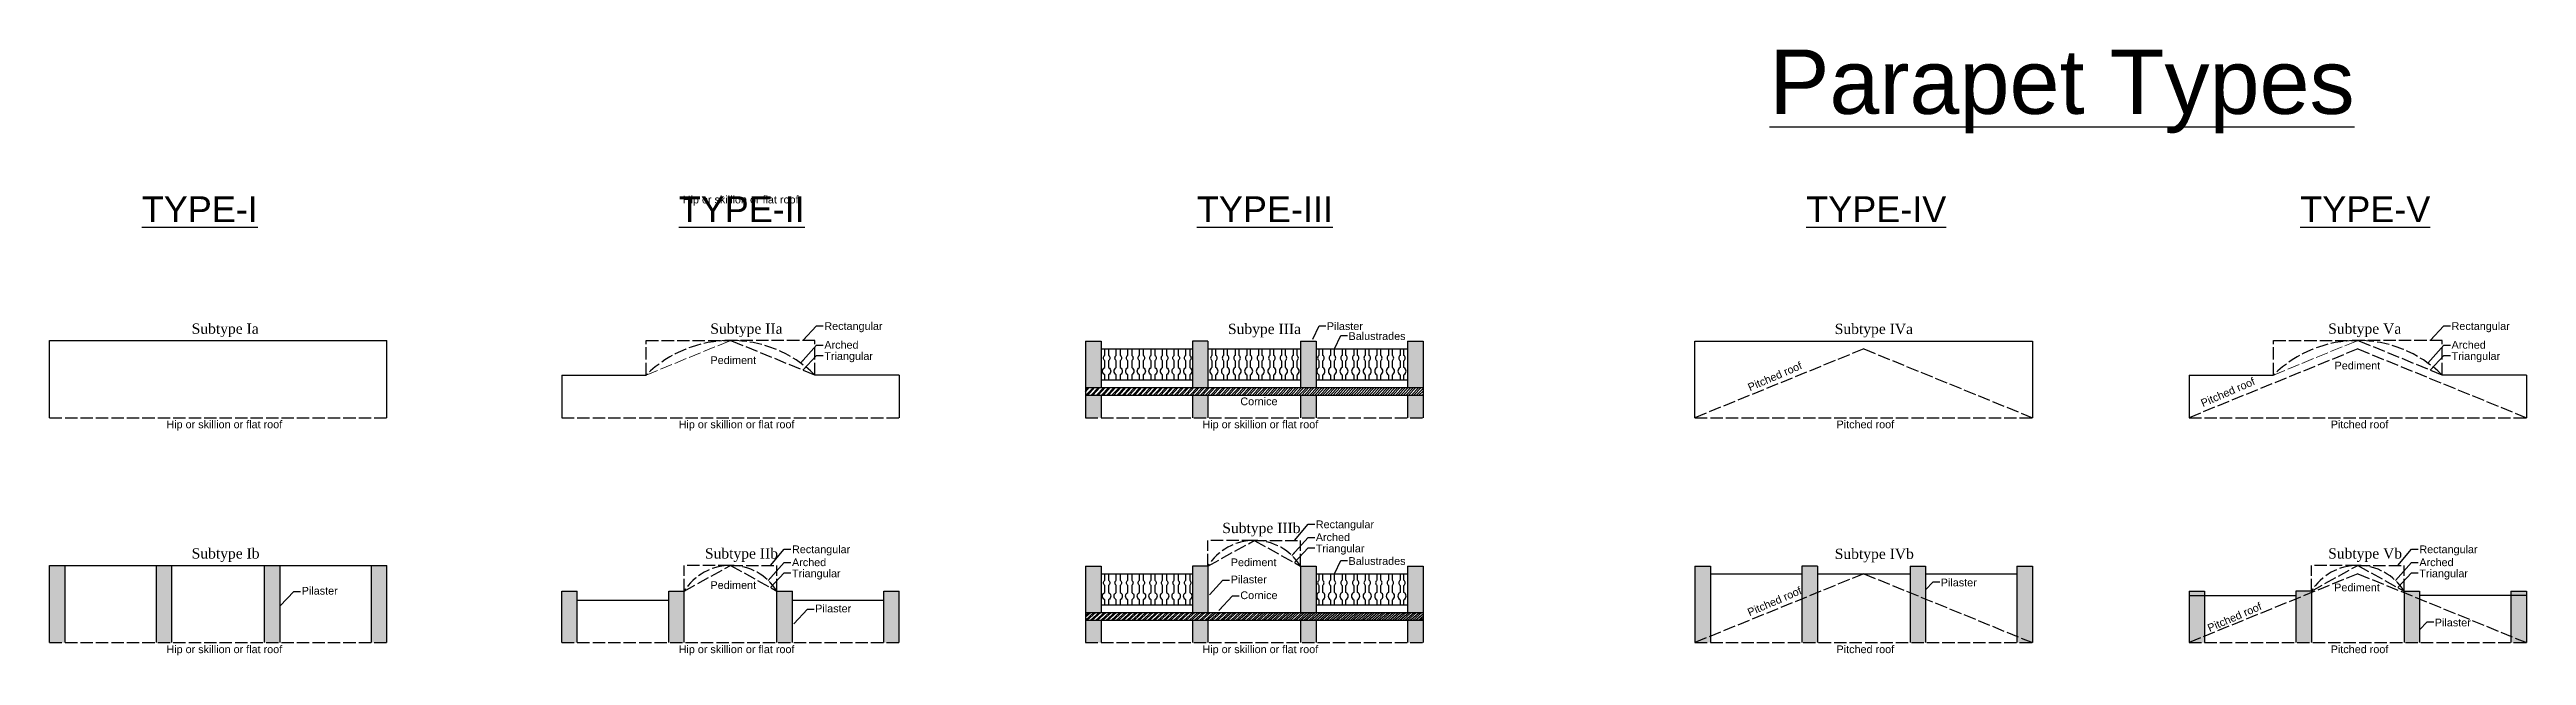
# Model space of a CAD drawing. Header units: metres. Extents: x 3416677 to 3417725, y -6712890 to -6712701.
# Drawn here: x 3417452.8 to 3417645.1, y -6712890.5 to -6712843.4 of the extents above; entities that cross this region are included whole.
import ezdxf

# ---------------------------------------------------------------- set-up
doc = ezdxf.new("R2010")
doc.units = ezdxf.units.M
doc.linetypes.add('ACAD_ISO02W100', pattern=[15, 12, -3])
doc.layers.add('Dotted', color=7, linetype='ACAD_ISO02W100', plot=False)
doc.styles.get("Standard").update_dxf_attribs({"font": 'arial.ttf'})
doc.dimstyles.new('ISO-25', dxfattribs={"dimtxt": 0.25, "dimasz": 0.3, "dimexe": 0.3, "dimexo": 0.4, "dimgap": 0.2, "dimtad": 0, "dimdec": 1, "dimdsep": 46, "dimtxsty": 'Standard', "dimcen": 2.5, "dimadec": 0, "dimazin": 0, "dimtfac": 1, "dimtdec": 1, "dimtmove": 0, "dimatfit": 3, "dimfxl": 1, "dimarcsym": 0})

msp = doc.modelspace()

# ---------------------------------------------------------------- texts
at = {"attachment_point": 1}
for s, width, insert, char_height in [('{\\LParapet Types}', 67.8645, (3417586.33, -6712843.4), 5), ('{\\LTYPE-I}', 67.8645, (3417459.99, -6712854.81), 2), ('{\\LTYPE-II}', 67.8645, (3417501.67, -6712854.81), 2), ('Hip or skillion or flat roof', 67.8645, (3417501.98, -6712854.76), 0.6), ('{\\LTYPE-III}', 67.8645, (3417541.89, -6712854.81), 2), ('{\\LTYPE-IV}', 67.8645, (3417589.19, -6712854.81), 2), ('{\\LTYPE-V}', 67.8645, (3417627.54, -6712854.81), 2), ('{\\fTimes New Roman|b0|i0|c0|p18;Subtype Ia}', 8.3535, (3417463.86, -6712864.69), 0.8), ('{\\fTimes New Roman|b0|i0|c0|p18;Subtype IIa}', 8.3535, (3417504.12, -6712864.69), 0.8), ('Rectangular', 67.8645, (3417512.97, -6712864.59), 0.6), ('{\\fTimes New Roman|b0|i0|c0|p18;Subype IIIa}', 8.3535, (3417544.3, -6712864.71), 0.8), ('Pilaster', 67.8645, (3417551.98, -6712864.6), 0.6), ('{\\fTimes New Roman|b0|i0|c0|p18;Subtype IVa}', 8.3535, (3417591.4, -6712864.71), 0.8), ('{\\fTimes New Roman|b0|i0|c0|p18;Subtype Va}', 8.3535, (3417629.7, -6712864.69), 0.8), ('Rectangular', 67.8645, (3417639.28, -6712864.59), 0.6), ('Arched', 67.8645, (3417512.97, -6712866.05), 0.6), ('Triangular', 67.8645, (3417512.97, -6712866.92), 0.6), ('Balustrades', 67.8645, (3417553.66, -6712865.37), 0.6), ('Arched', 67.8645, (3417639.28, -6712866.05), 0.6), ('Triangular', 67.8645, (3417639.28, -6712866.92), 0.6), ('Pediment', 7.3846, (3417504.13, -6712867.24), 0.6), ('Pediment', 67.8645, (3417630.2, -6712867.66), 0.6), ('Cornice', 67.8645, (3417545.26, -6712870.44), 0.6), ('Hip or skillion or flat roof', 67.8645, (3417461.9, -6712872.23), 0.6), ('Hip or skillion or flat roof', 67.8645, (3417501.66, -6712872.23), 0.6), ('Hip or skillion or flat roof', 67.8645, (3417542.32, -6712872.23), 0.6), ('Pitched roof', 67.8645, (3417591.54, -6712872.23), 0.6), ('Pitched roof', 67.8645, (3417629.9, -6712872.23), 0.6), ('{\\fTimes New Roman|b0|i0|c0|p18;Subtype IIIb}', 8.3535, (3417543.86, -6712880.18), 0.8), ('Rectangular', 67.8645, (3417551.12, -6712880), 0.6), ('{\\fTimes New Roman|b0|i0|c0|p18;Subtype Ib}', 8.3535, (3417463.86, -6712882.16), 0.8), ('{\\fTimes New Roman|b0|i0|c0|p18;Subtype IIb}', 8.3535, (3417503.7, -6712882.16), 0.8), ('Rectangular', 67.8645, (3417510.46, -6712881.94), 0.6), ('Arched', 67.8645, (3417551.12, -6712881), 0.6), ('Triangular', 67.8645, (3417551.12, -6712881.87), 0.6), ('{\\fTimes New Roman|b0|i0|c0|p18;Subtype IVb}', 8.3535, (3417591.4, -6712882.19), 0.8), ('{\\fTimes New Roman|b0|i0|c0|p18;Subtype Vb}', 8.3535, (3417629.7, -6712882.16), 0.8), ('Rectangular', 67.8645, (3417636.78, -6712881.94), 0.6), ('Arched', 67.8645, (3417510.46, -6712882.95), 0.6), ('Triangular', 67.8645, (3417510.46, -6712883.81), 0.6), ('Pediment', 7.3846, (3417544.52, -6712882.95), 0.6), ('Pilaster', 67.8645, (3417544.52, -6712884.28), 0.6), ('Balustrades', 67.8645, (3417553.66, -6712882.85), 0.6), ('Arched', 67.8645, (3417636.78, -6712882.95), 0.6), ('Triangular', 67.8645, (3417636.78, -6712883.81), 0.6), ('Pilaster', 67.8645, (3417472.4, -6712885.16), 0.6), ('Pediment', 7.3846, (3417504.13, -6712884.72), 0.6), ('Cornice', 67.8645, (3417545.26, -6712885.51), 0.6), ('Pilaster', 67.8645, (3417599.63, -6712884.52), 0.6), ('Pediment', 7.3846, (3417630.17, -6712884.9), 0.6), ('Pilaster', 67.8645, (3417512.26, -6712886.54), 0.6), ('Pilaster', 67.8645, (3417637.98, -6712887.63), 0.6), ('Hip or skillion or flat roof', 67.8645, (3417461.9, -6712889.71), 0.6), ('Hip or skillion or flat roof', 67.8645, (3417501.66, -6712889.71), 0.6), ('Hip or skillion or flat roof', 67.8645, (3417542.32, -6712889.71), 0.6), ('Pitched roof', 67.8645, (3417591.54, -6712889.71), 0.6), ('Pitched roof', 67.8645, (3417629.9, -6712889.71), 0.6)]:
    msp.add_mtext_dynamic_manual_height_columns(s, width=width, gutter_width=12.5, heights=[0.517], dxfattribs=dict(at, insert=insert, char_height=char_height))
at = {"char_height": 0.6, "attachment_point": 1, "rotation": 23.4203}
for insert in [(3417584.58, -6712869.41), (3417619.74, -6712870.64), (3417584.55, -6712886.9), (3417620.26, -6712888.12)]:
    msp.add_mtext_dynamic_manual_height_columns('Pitched roof', width=67.8645, gutter_width=12.5, heights=[0.517], dxfattribs=dict(at, insert=insert))

# ---------------------------------------------------------------- hatches: boundary and pattern name
h = msp.add_hatch(color=256)
h.dxf.hatch_style = 1
h.paths.add_polyline_path([(3417558.24, -6712869.67), (3417559.44, -6712869.67), (3417559.44, -6712866.07), (3417558.24, -6712866.07)])
h.paths.add_polyline_path([(3417559.44, -6712870.27), (3417558.24, -6712870.27), (3417558.24, -6712872.01), (3417559.44, -6712872.01)])
h.paths.add_polyline_path([(3417549.94, -6712869.67), (3417551.14, -6712869.67), (3417551.14, -6712866.07), (3417549.94, -6712866.07)])
h.paths.add_polyline_path([(3417549.94, -6712872.01), (3417551.14, -6712872.01), (3417551.14, -6712870.27), (3417549.94, -6712870.27)])
h.paths.add_polyline_path([(3417542.74, -6712866.07), (3417541.54, -6712866.07), (3417541.54, -6712869.67), (3417542.74, -6712869.67)])
h.paths.add_polyline_path([(3417542.74, -6712870.27), (3417541.54, -6712870.27), (3417541.54, -6712872.01), (3417542.74, -6712872.01)])
h.paths.add_polyline_path([(3417534.45, -6712866.07), (3417533.25, -6712866.07), (3417533.25, -6712869.67), (3417534.45, -6712869.67)])
h.paths.add_polyline_path([(3417534.45, -6712870.27), (3417533.25, -6712870.27), (3417533.25, -6712872.01), (3417534.45, -6712872.01)])
h = msp.add_hatch()
h.set_pattern_fill('ANSI32', color=256, scale=0.03)
h.set_pattern_definition([(45, (-6832822.24214, 13425230.26118), (-0.202055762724, 0.202055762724), []), (45, (-6832822.10743, 13425230.26118), (-0.202055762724, 0.202055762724), [])])
h.paths.add_polyline_path([(3417559.44, -6712870.27), (3417559.44, -6712869.67), (3417533.25, -6712869.67), (3417533.25, -6712870.27)])
h = msp.add_hatch(color=256)
h.dxf.hatch_style = 1
h.paths.add_polyline_path([(3417477.82, -6712889.49), (3417479.02, -6712889.49), (3417479.02, -6712883.49), (3417477.82, -6712883.49)])
h.paths.add_polyline_path([(3417469.52, -6712889.49), (3417470.72, -6712889.49), (3417470.72, -6712883.49), (3417469.52, -6712883.49)])
h.paths.add_polyline_path([(3417461.12, -6712889.49), (3417462.32, -6712889.49), (3417462.32, -6712883.49), (3417461.12, -6712883.49)])
h.paths.add_polyline_path([(3417454.03, -6712883.49), (3417452.83, -6712883.49), (3417452.83, -6712889.49), (3417454.03, -6712889.49)])
h = msp.add_hatch(color=256)
h.dxf.hatch_style = 1
h.paths.add_polyline_path([(3417558.24, -6712887.15), (3417559.44, -6712887.15), (3417559.44, -6712883.55), (3417558.24, -6712883.55)])
h.paths.add_polyline_path([(3417559.44, -6712887.75), (3417558.24, -6712887.75), (3417558.24, -6712889.49), (3417559.44, -6712889.49)])
h.paths.add_polyline_path([(3417549.94, -6712887.15), (3417551.14, -6712887.15), (3417551.14, -6712883.55), (3417549.94, -6712883.55)])
h.paths.add_polyline_path([(3417549.94, -6712889.49), (3417551.14, -6712889.49), (3417551.14, -6712887.75), (3417549.94, -6712887.75)])
h.paths.add_polyline_path([(3417542.74, -6712883.55), (3417541.54, -6712883.55), (3417541.54, -6712887.15), (3417542.74, -6712887.15)])
h.paths.add_polyline_path([(3417542.74, -6712887.75), (3417541.54, -6712887.75), (3417541.54, -6712889.49), (3417542.74, -6712889.49)])
h.paths.add_polyline_path([(3417534.45, -6712883.55), (3417533.25, -6712883.55), (3417533.25, -6712887.15), (3417534.45, -6712887.15)])
h.paths.add_polyline_path([(3417534.45, -6712887.75), (3417533.25, -6712887.75), (3417533.25, -6712889.49), (3417534.45, -6712889.49)])
h = msp.add_hatch(color=256)
h.dxf.hatch_style = 1
h.paths.add_polyline_path([(3417581.75, -6712883.55), (3417580.55, -6712883.55), (3417580.55, -6712889.49), (3417581.75, -6712889)])
h.paths.add_polyline_path([(3417581.75, -6712889.49), (3417581.75, -6712889), (3417580.55, -6712889.49)])
h.paths.add_polyline_path([(3417590.05, -6712885.61), (3417588.85, -6712886.1), (3417588.85, -6712889.49), (3417590.05, -6712889.49)])
h.paths.add_polyline_path([(3417590.05, -6712883.55), (3417588.85, -6712883.55), (3417588.85, -6712886.1), (3417590.05, -6712885.61)])
h.paths.add_polyline_path([(3417597.25, -6712885.61), (3417598.45, -6712886.1), (3417598.45, -6712883.55), (3417597.25, -6712883.55)])
h.paths.add_polyline_path([(3417597.25, -6712889.49), (3417598.45, -6712889.49), (3417598.45, -6712886.1), (3417597.25, -6712885.61)])
h.paths.add_polyline_path([(3417605.54, -6712889), (3417606.74, -6712889.49), (3417606.74, -6712883.55), (3417605.54, -6712883.55)])
h.paths.add_polyline_path([(3417606.74, -6712889.49), (3417605.54, -6712889), (3417605.54, -6712889.49)], flags=17)
h = msp.add_hatch(color=256)
h.dxf.hatch_style = 1
h.paths.add_polyline_path([(3417493.79, -6712885.49), (3417492.59, -6712885.49), (3417492.59, -6712889.49), (3417493.79, -6712889.49)])
h = msp.add_hatch(color=256)
h.dxf.hatch_style = 1
h.paths.add_polyline_path([(3417502.09, -6712885.49), (3417500.89, -6712885.49), (3417500.89, -6712889.49), (3417502.09, -6712889.49)])
h = msp.add_hatch(color=256)
h.dxf.hatch_style = 1
h.paths.add_polyline_path([(3417510.49, -6712885.49), (3417509.29, -6712885.49), (3417509.29, -6712889.49), (3417510.49, -6712889.49)])
h = msp.add_hatch(color=256)
h.dxf.hatch_style = 1
h.paths.add_polyline_path([(3417518.78, -6712885.49), (3417517.58, -6712885.49), (3417517.58, -6712889.49), (3417518.78, -6712889.49)])
h = msp.add_hatch(color=256)
h.dxf.hatch_style = 1
h.paths.add_polyline_path([(3417620.1, -6712889.49), (3417620.1, -6712889), (3417618.9, -6712889.49)])
h.paths.add_polyline_path([(3417628.4, -6712885.61), (3417627.2, -6712886.1), (3417627.2, -6712889.49), (3417628.4, -6712889.49)])
h.paths.add_polyline_path([(3417635.6, -6712889.49), (3417636.8, -6712889.49), (3417636.8, -6712886.1), (3417635.6, -6712885.61)])
h.paths.add_polyline_path([(3417645.09, -6712889.49), (3417643.89, -6712889), (3417643.89, -6712889.49)], flags=17)
h.paths.add_polyline_path([(3417645.09, -6712885.49), (3417643.89, -6712885.49), (3417643.89, -6712889), (3417645.09, -6712889.49)])
h.paths.add_polyline_path([(3417628.4, -6712885.49), (3417627.2, -6712885.49), (3417627.2, -6712886.1), (3417628.4, -6712885.61)])
h.paths.add_polyline_path([(3417620.1, -6712885.49), (3417618.9, -6712885.49), (3417618.9, -6712889.49), (3417620.1, -6712889)])
h.paths.add_polyline_path([(3417636.8, -6712885.49), (3417635.6, -6712885.49), (3417635.6, -6712885.61), (3417636.8, -6712886.1)])
h = msp.add_hatch()
h.set_pattern_fill('ANSI32', color=256, scale=0.03)
h.set_pattern_definition([(45, (-6832822.24214, 13425212.78238), (-0.202055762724, 0.202055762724), []), (45, (-6832822.10743, 13425212.78238), (-0.202055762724, 0.202055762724), [])])
h.paths.add_polyline_path([(3417559.44, -6712887.75), (3417559.44, -6712887.15), (3417533.25, -6712887.15), (3417533.25, -6712887.75)])

# ---------------------------------------------------------------- linework, layer by layer
for p, q in [((3417533.25, -6712866.07), (3417533.25, -6712872.01)), ((3417534.45, -6712866.07), (3417534.45, -6712869.67)), ((3417542.74, -6712866.07), (3417542.74, -6712869.67)), ((3417549.94, -6712866.07), (3417549.94, -6712869.67)), ((3417551.14, -6712866.07), (3417551.14, -6712869.67)), ((3417558.24, -6712866.07), (3417558.24, -6712869.67)), ((3417559.44, -6712866.07), (3417559.44, -6712872.01)), ((3417492.59, -6712868.7), (3417499.14, -6712868.7)), ((3417518.78, -6712868.7), (3417512.23, -6712868.7)), ((3417618.9, -6712868.7), (3417625.45, -6712868.7)), ((3417645.09, -6712868.7), (3417638.55, -6712868.7)), ((3417534.45, -6712870.27), (3417534.45, -6712872.01)), ((3417542.74, -6712870.27), (3417542.74, -6712872.01)), ((3417549.94, -6712870.27), (3417549.94, -6712872.01)), ((3417551.14, -6712870.27), (3417551.14, -6712872.01)), ((3417558.24, -6712870.27), (3417558.24, -6712872.01)), ((3417533.25, -6712883.55), (3417533.25, -6712889.49)), ((3417534.45, -6712883.55), (3417534.45, -6712887.15)), ((3417542.74, -6712883.55), (3417542.74, -6712887.15)), ((3417549.94, -6712883.55), (3417549.94, -6712887.15)), ((3417551.14, -6712883.55), (3417551.14, -6712887.15)), ((3417558.24, -6712883.55), (3417558.24, -6712887.15)), ((3417559.44, -6712883.55), (3417559.44, -6712889.49)), ((3417580.55, -6712883.55), (3417580.55, -6712889.49)), ((3417581.75, -6712883.55), (3417581.75, -6712889.49)), ((3417590.05, -6712883.55), (3417590.05, -6712889.49)), ((3417597.25, -6712883.55), (3417597.25, -6712889.49)), ((3417598.45, -6712883.55), (3417598.45, -6712889.49)), ((3417605.54, -6712883.55), (3417605.54, -6712889.49)), ((3417606.74, -6712883.55), (3417606.74, -6712889.49)), ((3417618.9, -6712885.49), (3417618.9, -6712889.49)), ((3417618.9, -6712885.84), (3417627.2, -6712885.84)), ((3417620.1, -6712885.49), (3417620.1, -6712889.49)), ((3417628.4, -6712885.49), (3417628.4, -6712889.49)), ((3417635.6, -6712885.49), (3417635.6, -6712889.49)), ((3417636.8, -6712885.49), (3417636.8, -6712889.49)), ((3417645.09, -6712885.84), (3417636.8, -6712885.84)), ((3417643.89, -6712885.49), (3417643.89, -6712889.49)), ((3417645.09, -6712885.49), (3417645.09, -6712889.49)), ((3417534.45, -6712887.75), (3417534.45, -6712889.49)), ((3417542.74, -6712887.75), (3417542.74, -6712889.49)), ((3417549.94, -6712887.75), (3417549.94, -6712889.49)), ((3417551.14, -6712887.75), (3417551.14, -6712889.49)), ((3417558.24, -6712887.75), (3417558.24, -6712889.49))]:
    msp.add_line(p, q)
for points in [[(3417452.83, -6712866.01), (3417479.02, -6712866.01)], [(3417452.83, -6712872.01), (3417452.83, -6712866.01)], [(3417479.02, -6712872.01), (3417479.02, -6712866.01)], [(3417533.25, -6712866.07), (3417534.45, -6712866.07)], [(3417534.45, -6712866.67), (3417541.54, -6712866.67)], [(3417541.54, -6712866.07), (3417541.54, -6712869.67)], [(3417542.74, -6712866.07), (3417541.54, -6712866.07)], [(3417542.74, -6712866.67), (3417549.94, -6712866.67)], [(3417549.94, -6712866.07), (3417549.94, -6712869.67)], [(3417549.94, -6712866.07), (3417551.14, -6712866.07)], [(3417551.14, -6712866.67), (3417558.24, -6712866.67)], [(3417558.24, -6712866.07), (3417559.44, -6712866.07)], [(3417580.55, -6712866.07), (3417606.74, -6712866.07)], [(3417580.55, -6712872.01), (3417580.55, -6712866.07)], [(3417580.55, -6712866.07), (3417606.74, -6712866.07)], [(3417606.74, -6712866.07), (3417606.74, -6712872.01)], [(3417492.59, -6712868.7), (3417492.59, -6712872.01)], [(3417518.78, -6712868.7), (3417518.78, -6712872.01)], [(3417618.9, -6712868.7), (3417618.9, -6712872.01)], [(3417645.09, -6712868.7), (3417645.09, -6712872.01)], [(3417533.25, -6712869.67), (3417559.44, -6712869.67)], [(3417533.25, -6712870.27), (3417559.44, -6712870.27)], [(3417534.45, -6712869.07), (3417541.54, -6712869.07)], [(3417541.54, -6712870.27), (3417541.54, -6712872.01)], [(3417542.74, -6712869.07), (3417549.94, -6712869.07)], [(3417551.14, -6712869.07), (3417558.24, -6712869.07)], [(3417452.83, -6712883.49), (3417479.02, -6712883.49)], [(3417452.83, -6712889.49), (3417452.83, -6712883.49)], [(3417454.03, -6712889.49), (3417454.03, -6712883.49)], [(3417461.12, -6712889.49), (3417461.12, -6712883.49)], [(3417462.32, -6712889.49), (3417462.32, -6712883.49)], [(3417469.52, -6712889.49), (3417469.52, -6712883.49)], [(3417470.72, -6712889.49), (3417470.72, -6712883.49)], [(3417477.82, -6712889.49), (3417477.82, -6712883.49)], [(3417479.02, -6712889.49), (3417479.02, -6712883.49)], [(3417533.25, -6712883.55), (3417534.45, -6712883.55)], [(3417534.45, -6712884.15), (3417541.54, -6712884.15)], [(3417541.54, -6712883.55), (3417541.54, -6712887.15)], [(3417542.74, -6712883.55), (3417541.54, -6712883.55)], [(3417549.94, -6712883.55), (3417549.94, -6712887.15)], [(3417549.94, -6712883.55), (3417551.14, -6712883.55)], [(3417551.14, -6712884.15), (3417558.24, -6712884.15)], [(3417558.24, -6712883.55), (3417559.44, -6712883.55)], [(3417580.55, -6712883.55), (3417581.75, -6712883.55)], [(3417581.75, -6712884.15), (3417588.85, -6712884.15)], [(3417588.85, -6712883.55), (3417588.85, -6712889.49)], [(3417590.05, -6712883.55), (3417588.85, -6712883.55)], [(3417590.05, -6712884.15), (3417597.25, -6712884.15)], [(3417597.25, -6712883.55), (3417597.25, -6712889.49)], [(3417597.25, -6712883.55), (3417598.45, -6712883.55)], [(3417598.45, -6712884.15), (3417605.54, -6712884.15)], [(3417605.54, -6712883.55), (3417606.74, -6712883.55)], [(3417492.59, -6712885.49), (3417493.79, -6712885.49)], [(3417492.59, -6712889.49), (3417492.59, -6712885.49)], [(3417493.79, -6712889.49), (3417493.79, -6712885.49)], [(3417493.79, -6712886.18), (3417500.89, -6712886.18)], [(3417500.89, -6712889.49), (3417500.89, -6712885.49)], [(3417500.89, -6712885.49), (3417502.09, -6712885.49)], [(3417502.09, -6712889.49), (3417502.09, -6712885.49)], [(3417509.29, -6712889.49), (3417509.29, -6712885.49)], [(3417509.29, -6712885.49), (3417510.49, -6712885.49)], [(3417510.49, -6712889.49), (3417510.49, -6712885.49)], [(3417510.49, -6712886.18), (3417517.58, -6712886.18)], [(3417517.58, -6712889.49), (3417517.58, -6712885.49)], [(3417517.58, -6712885.49), (3417518.78, -6712885.49)], [(3417517.58, -6712885.59), (3417517.58, -6712885.49)], [(3417518.78, -6712889.49), (3417518.78, -6712885.49)], [(3417518.78, -6712885.59), (3417518.78, -6712885.49)], [(3417618.9, -6712885.49), (3417620.1, -6712885.49)], [(3417618.9, -6712886.18), (3417618.9, -6712889.49)], [(3417627.2, -6712885.49), (3417627.2, -6712889.49)], [(3417628.4, -6712885.49), (3417627.2, -6712885.49)], [(3417635.6, -6712885.49), (3417635.6, -6712889.49)], [(3417635.6, -6712885.49), (3417636.8, -6712885.49)], [(3417643.89, -6712885.49), (3417645.09, -6712885.49)], [(3417645.09, -6712886.18), (3417645.09, -6712889.49)], [(3417533.25, -6712887.15), (3417559.44, -6712887.15)], [(3417533.25, -6712887.75), (3417559.44, -6712887.75)], [(3417534.45, -6712886.55), (3417541.54, -6712886.55)], [(3417541.54, -6712887.75), (3417541.54, -6712889.49)], [(3417551.14, -6712886.55), (3417558.24, -6712886.55)]]:
    msp.add_lwpolyline(points)
for points in [[(3417534.73, -6712869.07), (3417534.73, -6712868.68, -0.59952), (3417534.73, -6712868.12), (3417534.73, -6712867.58, -0.504557), (3417534.73, -6712867.17), (3417534.73, -6712866.67)], [(3417535.03, -6712866.67), (3417535.03, -6712867.17, -0.504557), (3417535.03, -6712867.58), (3417535.03, -6712868.12, -0.59952), (3417535.03, -6712868.68), (3417535.03, -6712869.07)], [(3417535.63, -6712869.07), (3417535.63, -6712868.68, -0.59952), (3417535.63, -6712868.12), (3417535.63, -6712867.58, -0.504557), (3417535.63, -6712867.17), (3417535.63, -6712866.67)], [(3417535.93, -6712866.67), (3417535.93, -6712867.17, -0.504557), (3417535.93, -6712867.58), (3417535.93, -6712868.12, -0.59952), (3417535.93, -6712868.68), (3417535.93, -6712869.07)], [(3417536.53, -6712869.07), (3417536.53, -6712868.68, -0.59952), (3417536.53, -6712868.12), (3417536.53, -6712867.58, -0.504557), (3417536.53, -6712867.17), (3417536.53, -6712866.67)], [(3417536.83, -6712866.67), (3417536.83, -6712867.17, -0.504557), (3417536.83, -6712867.58), (3417536.83, -6712868.12, -0.59952), (3417536.83, -6712868.68), (3417536.83, -6712869.07)], [(3417537.43, -6712869.07), (3417537.43, -6712868.68, -0.59952), (3417537.43, -6712868.12), (3417537.43, -6712867.58, -0.504557), (3417537.43, -6712867.17), (3417537.43, -6712866.67)], [(3417537.73, -6712866.67), (3417537.73, -6712867.17, -0.504557), (3417537.73, -6712867.58), (3417537.73, -6712868.12, -0.59952), (3417537.73, -6712868.68), (3417537.73, -6712869.07)], [(3417538.33, -6712869.07), (3417538.33, -6712868.68, -0.59952), (3417538.33, -6712868.12), (3417538.33, -6712867.58, -0.504557), (3417538.33, -6712867.17), (3417538.33, -6712866.67)], [(3417538.63, -6712866.67), (3417538.63, -6712867.17, -0.504557), (3417538.63, -6712867.58), (3417538.63, -6712868.12, -0.59952), (3417538.63, -6712868.68), (3417538.63, -6712869.07)], [(3417539.23, -6712869.07), (3417539.23, -6712868.68, -0.59952), (3417539.23, -6712868.12), (3417539.23, -6712867.58, -0.504557), (3417539.23, -6712867.17), (3417539.23, -6712866.67)], [(3417539.53, -6712866.67), (3417539.53, -6712867.17, -0.504557), (3417539.53, -6712867.58), (3417539.53, -6712868.12, -0.59952), (3417539.53, -6712868.68), (3417539.53, -6712869.07)], [(3417540.13, -6712869.07), (3417540.13, -6712868.68, -0.59952), (3417540.13, -6712868.12), (3417540.13, -6712867.58, -0.504557), (3417540.13, -6712867.17), (3417540.13, -6712866.67)], [(3417540.43, -6712866.67), (3417540.43, -6712867.17, -0.504557), (3417540.43, -6712867.58), (3417540.43, -6712868.12, -0.59952), (3417540.43, -6712868.68), (3417540.43, -6712869.07)], [(3417541.03, -6712869.07), (3417541.03, -6712868.68, -0.59952), (3417541.03, -6712868.12), (3417541.03, -6712867.58, -0.504557), (3417541.03, -6712867.17), (3417541.03, -6712866.67)], [(3417541.33, -6712866.67), (3417541.33, -6712867.17, -0.504557), (3417541.33, -6712867.58), (3417541.33, -6712868.12, -0.59952), (3417541.33, -6712868.68), (3417541.33, -6712869.07)], [(3417543.06, -6712866.67), (3417543.06, -6712867.17, 0.504557), (3417543.06, -6712867.58), (3417543.06, -6712868.12, 0.59952), (3417543.06, -6712868.68), (3417543.06, -6712869.07)], [(3417543.36, -6712869.07), (3417543.36, -6712868.68, 0.59952), (3417543.36, -6712868.12), (3417543.36, -6712867.58, 0.504557), (3417543.36, -6712867.17), (3417543.36, -6712866.67)], [(3417543.96, -6712866.67), (3417543.96, -6712867.17, 0.504557), (3417543.96, -6712867.58), (3417543.96, -6712868.12, 0.59952), (3417543.96, -6712868.68), (3417543.96, -6712869.07)], [(3417544.26, -6712869.07), (3417544.26, -6712868.68, 0.59952), (3417544.26, -6712868.12), (3417544.26, -6712867.58, 0.504557), (3417544.26, -6712867.17), (3417544.26, -6712866.67)], [(3417544.86, -6712866.67), (3417544.86, -6712867.17, 0.504557), (3417544.86, -6712867.58), (3417544.86, -6712868.12, 0.59952), (3417544.86, -6712868.68), (3417544.86, -6712869.07)], [(3417545.16, -6712869.07), (3417545.16, -6712868.68, 0.59952), (3417545.16, -6712868.12), (3417545.16, -6712867.58, 0.504557), (3417545.16, -6712867.17), (3417545.16, -6712866.67)], [(3417545.76, -6712866.67), (3417545.76, -6712867.17, 0.504557), (3417545.76, -6712867.58), (3417545.76, -6712868.12, 0.59952), (3417545.76, -6712868.68), (3417545.76, -6712869.07)], [(3417546.06, -6712869.07), (3417546.06, -6712868.68, 0.59952), (3417546.06, -6712868.12), (3417546.06, -6712867.58, 0.504557), (3417546.06, -6712867.17), (3417546.06, -6712866.67)], [(3417546.66, -6712866.67), (3417546.66, -6712867.17, 0.504557), (3417546.66, -6712867.58), (3417546.66, -6712868.12, 0.59952), (3417546.66, -6712868.68), (3417546.66, -6712869.07)], [(3417546.96, -6712869.07), (3417546.96, -6712868.68, 0.59952), (3417546.96, -6712868.12), (3417546.96, -6712867.58, 0.504557), (3417546.96, -6712867.17), (3417546.96, -6712866.67)], [(3417547.56, -6712866.67), (3417547.56, -6712867.17, 0.504557), (3417547.56, -6712867.58), (3417547.56, -6712868.12, 0.59952), (3417547.56, -6712868.68), (3417547.56, -6712869.07)], [(3417547.86, -6712869.07), (3417547.86, -6712868.68, 0.59952), (3417547.86, -6712868.12), (3417547.86, -6712867.58, 0.504557), (3417547.86, -6712867.17), (3417547.86, -6712866.67)], [(3417548.46, -6712866.67), (3417548.46, -6712867.17, 0.504557), (3417548.46, -6712867.58), (3417548.46, -6712868.12, 0.59952), (3417548.46, -6712868.68), (3417548.46, -6712869.07)], [(3417548.76, -6712869.07), (3417548.76, -6712868.68, 0.59952), (3417548.76, -6712868.12), (3417548.76, -6712867.58, 0.504557), (3417548.76, -6712867.17), (3417548.76, -6712866.67)], [(3417549.36, -6712866.67), (3417549.36, -6712867.17, 0.504557), (3417549.36, -6712867.58), (3417549.36, -6712868.12, 0.59952), (3417549.36, -6712868.68), (3417549.36, -6712869.07)], [(3417549.66, -6712869.07), (3417549.66, -6712868.68, 0.59952), (3417549.66, -6712868.12), (3417549.66, -6712867.58, 0.504557), (3417549.66, -6712867.17), (3417549.66, -6712866.67)], [(3417551.36, -6712866.67), (3417551.36, -6712867.17, 0.504557), (3417551.36, -6712867.58), (3417551.36, -6712868.12, 0.59952), (3417551.36, -6712868.68), (3417551.36, -6712869.07)], [(3417551.66, -6712869.07), (3417551.66, -6712868.68, 0.59952), (3417551.66, -6712868.12), (3417551.66, -6712867.58, 0.504557), (3417551.66, -6712867.17), (3417551.66, -6712866.67)], [(3417552.26, -6712866.67), (3417552.26, -6712867.17, 0.504557), (3417552.26, -6712867.58), (3417552.26, -6712868.12, 0.59952), (3417552.26, -6712868.68), (3417552.26, -6712869.07)], [(3417552.56, -6712869.07), (3417552.56, -6712868.68, 0.59952), (3417552.56, -6712868.12), (3417552.56, -6712867.58, 0.504557), (3417552.56, -6712867.17), (3417552.56, -6712866.67)], [(3417553.16, -6712866.67), (3417553.16, -6712867.17, 0.504557), (3417553.16, -6712867.58), (3417553.16, -6712868.12, 0.59952), (3417553.16, -6712868.68), (3417553.16, -6712869.07)], [(3417553.46, -6712869.07), (3417553.46, -6712868.68, 0.59952), (3417553.46, -6712868.12), (3417553.46, -6712867.58, 0.504557), (3417553.46, -6712867.17), (3417553.46, -6712866.67)], [(3417554.06, -6712866.67), (3417554.06, -6712867.17, 0.504557), (3417554.06, -6712867.58), (3417554.06, -6712868.12, 0.59952), (3417554.06, -6712868.68), (3417554.06, -6712869.07)], [(3417554.36, -6712869.07), (3417554.36, -6712868.68, 0.59952), (3417554.36, -6712868.12), (3417554.36, -6712867.58, 0.504557), (3417554.36, -6712867.17), (3417554.36, -6712866.67)], [(3417554.96, -6712866.67), (3417554.96, -6712867.17, 0.504557), (3417554.96, -6712867.58), (3417554.96, -6712868.12, 0.59952), (3417554.96, -6712868.68), (3417554.96, -6712869.07)], [(3417555.26, -6712869.07), (3417555.26, -6712868.68, 0.59952), (3417555.26, -6712868.12), (3417555.26, -6712867.58, 0.504557), (3417555.26, -6712867.17), (3417555.26, -6712866.67)], [(3417555.86, -6712866.67), (3417555.86, -6712867.17, 0.504557), (3417555.86, -6712867.58), (3417555.86, -6712868.12, 0.59952), (3417555.86, -6712868.68), (3417555.86, -6712869.07)], [(3417556.16, -6712869.07), (3417556.16, -6712868.68, 0.59952), (3417556.16, -6712868.12), (3417556.16, -6712867.58, 0.504557), (3417556.16, -6712867.17), (3417556.16, -6712866.67)], [(3417556.76, -6712866.67), (3417556.76, -6712867.17, 0.504557), (3417556.76, -6712867.58), (3417556.76, -6712868.12, 0.59952), (3417556.76, -6712868.68), (3417556.76, -6712869.07)], [(3417557.06, -6712869.07), (3417557.06, -6712868.68, 0.59952), (3417557.06, -6712868.12), (3417557.06, -6712867.58, 0.504557), (3417557.06, -6712867.17), (3417557.06, -6712866.67)], [(3417557.66, -6712866.67), (3417557.66, -6712867.17, 0.504557), (3417557.66, -6712867.58), (3417557.66, -6712868.12, 0.59952), (3417557.66, -6712868.68), (3417557.66, -6712869.07)], [(3417557.96, -6712869.07), (3417557.96, -6712868.68, 0.59952), (3417557.96, -6712868.12), (3417557.96, -6712867.58, 0.504557), (3417557.96, -6712867.17), (3417557.96, -6712866.67)], [(3417534.73, -6712886.55), (3417534.73, -6712886.16, -0.59952), (3417534.73, -6712885.59), (3417534.73, -6712885.05, -0.504557), (3417534.73, -6712884.65), (3417534.73, -6712884.15)], [(3417535.03, -6712884.15), (3417535.03, -6712884.65, -0.504557), (3417535.03, -6712885.05), (3417535.03, -6712885.59, -0.59952), (3417535.03, -6712886.16), (3417535.03, -6712886.55)], [(3417535.63, -6712886.55), (3417535.63, -6712886.16, -0.59952), (3417535.63, -6712885.59), (3417535.63, -6712885.05, -0.504557), (3417535.63, -6712884.65), (3417535.63, -6712884.15)], [(3417535.93, -6712884.15), (3417535.93, -6712884.65, -0.504557), (3417535.93, -6712885.05), (3417535.93, -6712885.59, -0.59952), (3417535.93, -6712886.16), (3417535.93, -6712886.55)], [(3417536.53, -6712886.55), (3417536.53, -6712886.16, -0.59952), (3417536.53, -6712885.59), (3417536.53, -6712885.05, -0.504557), (3417536.53, -6712884.65), (3417536.53, -6712884.15)], [(3417536.83, -6712884.15), (3417536.83, -6712884.65, -0.504557), (3417536.83, -6712885.05), (3417536.83, -6712885.59, -0.59952), (3417536.83, -6712886.16), (3417536.83, -6712886.55)], [(3417537.43, -6712886.55), (3417537.43, -6712886.16, -0.59952), (3417537.43, -6712885.59), (3417537.43, -6712885.05, -0.504557), (3417537.43, -6712884.65), (3417537.43, -6712884.15)], [(3417537.73, -6712884.15), (3417537.73, -6712884.65, -0.504557), (3417537.73, -6712885.05), (3417537.73, -6712885.59, -0.59952), (3417537.73, -6712886.16), (3417537.73, -6712886.55)], [(3417538.33, -6712886.55), (3417538.33, -6712886.16, -0.59952), (3417538.33, -6712885.59), (3417538.33, -6712885.05, -0.504557), (3417538.33, -6712884.65), (3417538.33, -6712884.15)], [(3417538.63, -6712884.15), (3417538.63, -6712884.65, -0.504557), (3417538.63, -6712885.05), (3417538.63, -6712885.59, -0.59952), (3417538.63, -6712886.16), (3417538.63, -6712886.55)], [(3417539.23, -6712886.55), (3417539.23, -6712886.16, -0.59952), (3417539.23, -6712885.59), (3417539.23, -6712885.05, -0.504557), (3417539.23, -6712884.65), (3417539.23, -6712884.15)], [(3417539.53, -6712884.15), (3417539.53, -6712884.65, -0.504557), (3417539.53, -6712885.05), (3417539.53, -6712885.59, -0.59952), (3417539.53, -6712886.16), (3417539.53, -6712886.55)], [(3417540.13, -6712886.55), (3417540.13, -6712886.16, -0.59952), (3417540.13, -6712885.59), (3417540.13, -6712885.05, -0.504557), (3417540.13, -6712884.65), (3417540.13, -6712884.15)], [(3417540.43, -6712884.15), (3417540.43, -6712884.65, -0.504557), (3417540.43, -6712885.05), (3417540.43, -6712885.59, -0.59952), (3417540.43, -6712886.16), (3417540.43, -6712886.55)], [(3417541.03, -6712886.55), (3417541.03, -6712886.16, -0.59952), (3417541.03, -6712885.59), (3417541.03, -6712885.05, -0.504557), (3417541.03, -6712884.65), (3417541.03, -6712884.15)], [(3417541.33, -6712884.15), (3417541.33, -6712884.65, -0.504557), (3417541.33, -6712885.05), (3417541.33, -6712885.59, -0.59952), (3417541.33, -6712886.16), (3417541.33, -6712886.55)], [(3417551.36, -6712884.15), (3417551.36, -6712884.65, 0.504557), (3417551.36, -6712885.05), (3417551.36, -6712885.59, 0.59952), (3417551.36, -6712886.16), (3417551.36, -6712886.55)], [(3417551.66, -6712886.55), (3417551.66, -6712886.16, 0.59952), (3417551.66, -6712885.59), (3417551.66, -6712885.05, 0.504557), (3417551.66, -6712884.65), (3417551.66, -6712884.15)], [(3417552.26, -6712884.15), (3417552.26, -6712884.65, 0.504557), (3417552.26, -6712885.05), (3417552.26, -6712885.59, 0.59952), (3417552.26, -6712886.16), (3417552.26, -6712886.55)], [(3417552.56, -6712886.55), (3417552.56, -6712886.16, 0.59952), (3417552.56, -6712885.59), (3417552.56, -6712885.05, 0.504557), (3417552.56, -6712884.65), (3417552.56, -6712884.15)], [(3417553.16, -6712884.15), (3417553.16, -6712884.65, 0.504557), (3417553.16, -6712885.05), (3417553.16, -6712885.59, 0.59952), (3417553.16, -6712886.16), (3417553.16, -6712886.55)], [(3417553.46, -6712886.55), (3417553.46, -6712886.16, 0.59952), (3417553.46, -6712885.59), (3417553.46, -6712885.05, 0.504557), (3417553.46, -6712884.65), (3417553.46, -6712884.15)], [(3417554.06, -6712884.15), (3417554.06, -6712884.65, 0.504557), (3417554.06, -6712885.05), (3417554.06, -6712885.59, 0.59952), (3417554.06, -6712886.16), (3417554.06, -6712886.55)], [(3417554.36, -6712886.55), (3417554.36, -6712886.16, 0.59952), (3417554.36, -6712885.59), (3417554.36, -6712885.05, 0.504557), (3417554.36, -6712884.65), (3417554.36, -6712884.15)], [(3417554.96, -6712884.15), (3417554.96, -6712884.65, 0.504557), (3417554.96, -6712885.05), (3417554.96, -6712885.59, 0.59952), (3417554.96, -6712886.16), (3417554.96, -6712886.55)], [(3417555.26, -6712886.55), (3417555.26, -6712886.16, 0.59952), (3417555.26, -6712885.59), (3417555.26, -6712885.05, 0.504557), (3417555.26, -6712884.65), (3417555.26, -6712884.15)], [(3417555.86, -6712884.15), (3417555.86, -6712884.65, 0.504557), (3417555.86, -6712885.05), (3417555.86, -6712885.59, 0.59952), (3417555.86, -6712886.16), (3417555.86, -6712886.55)], [(3417556.16, -6712886.55), (3417556.16, -6712886.16, 0.59952), (3417556.16, -6712885.59), (3417556.16, -6712885.05, 0.504557), (3417556.16, -6712884.65), (3417556.16, -6712884.15)], [(3417556.76, -6712884.15), (3417556.76, -6712884.65, 0.504557), (3417556.76, -6712885.05), (3417556.76, -6712885.59, 0.59952), (3417556.76, -6712886.16), (3417556.76, -6712886.55)], [(3417557.06, -6712886.55), (3417557.06, -6712886.16, 0.59952), (3417557.06, -6712885.59), (3417557.06, -6712885.05, 0.504557), (3417557.06, -6712884.65), (3417557.06, -6712884.15)], [(3417557.66, -6712884.15), (3417557.66, -6712884.65, 0.504557), (3417557.66, -6712885.05), (3417557.66, -6712885.59, 0.59952), (3417557.66, -6712886.16), (3417557.66, -6712886.55)], [(3417557.96, -6712886.55), (3417557.96, -6712886.16, 0.59952), (3417557.96, -6712885.59), (3417557.96, -6712885.05, 0.504557), (3417557.96, -6712884.65), (3417557.96, -6712884.15)]]:
    msp.add_lwpolyline(points, format="xyb")
at = {"layer": 'Dotted', "ltscale": 0.08}
for p, q in [((3417492.59, -6712872.01), (3417518.78, -6712872.01)), ((3417618.9, -6712872.01), (3417645.09, -6712872.01)), ((3417618.9, -6712889.49), (3417645.09, -6712889.49))]:
    msp.add_line(p, q, dxfattribs=at)
at = {"layer": 'Dotted', "lineweight": 15, "ltscale": 0.08}
for points in [[(3417499.14, -6712868.7), (3417505.69, -6712866.01)], [(3417625.45, -6712868.7), (3417632, -6712866.01)]]:
    msp.add_lwpolyline(points, dxfattribs=at)
at = {"layer": 'Dotted', "ltscale": 0.08}
for points in [[(3417499.14, -6712868.7), (3417499.14, -6712866.01), (3417505.73, -6712866.01)], [(3417512.23, -6712868.7), (3417505.69, -6712866.01)], [(3417512.23, -6712868.7), (3417512.23, -6712866.01), (3417505.69, -6712866.01)], [(3417593.65, -6712866.66), (3417580.55, -6712872.01)], [(3417593.65, -6712866.66), (3417606.74, -6712872.01)], [(3417632, -6712866.66), (3417618.9, -6712872.01)], [(3417625.45, -6712868.7), (3417625.45, -6712866.01), (3417632.04, -6712866.01)], [(3417638.55, -6712868.7), (3417632, -6712866.01)], [(3417638.55, -6712868.7), (3417638.55, -6712866.01), (3417632, -6712866.01)], [(3417632, -6712866.66), (3417645.09, -6712872.01)], [(3417452.83, -6712872.01), (3417479.02, -6712872.01)], [(3417533.25, -6712872.01), (3417559.44, -6712872.01)], [(3417580.55, -6712872.01), (3417606.74, -6712872.01)], [(3417542.74, -6712883.55), (3417546.34, -6712881.55), (3417549.94, -6712883.55)], [(3417546.34, -6712881.55), (3417542.74, -6712881.55)], [(3417542.74, -6712883.55), (3417542.74, -6712881.55)], [(3417546.34, -6712881.55), (3417549.94, -6712881.55)], [(3417549.94, -6712883.55), (3417549.94, -6712881.55)], [(3417502.09, -6712885.49), (3417505.69, -6712883.49), (3417509.29, -6712885.49)], [(3417505.69, -6712883.49), (3417502.09, -6712883.49)], [(3417502.09, -6712885.49), (3417502.09, -6712883.49)], [(3417505.69, -6712883.49), (3417509.29, -6712883.49)], [(3417509.29, -6712885.49), (3417509.29, -6712883.49)], [(3417593.65, -6712884.14), (3417580.55, -6712889.49)], [(3417593.65, -6712884.14), (3417606.74, -6712889.49)], [(3417632, -6712884.14), (3417618.9, -6712889.49)], [(3417628.4, -6712885.49), (3417632, -6712883.49), (3417635.6, -6712885.49)], [(3417632, -6712883.49), (3417628.4, -6712883.49)], [(3417628.4, -6712885.49), (3417628.4, -6712883.49)], [(3417632, -6712883.49), (3417635.6, -6712883.49)], [(3417632, -6712884.14), (3417645.09, -6712889.49)], [(3417635.6, -6712885.49), (3417635.6, -6712883.49)], [(3417452.83, -6712889.49), (3417479.02, -6712889.49)], [(3417492.59, -6712889.49), (3417518.78, -6712889.49)], [(3417533.25, -6712889.49), (3417559.44, -6712889.49)], [(3417580.55, -6712889.49), (3417606.74, -6712889.49)]]:
    msp.add_lwpolyline(points, dxfattribs=at)
for centre, radius, start, end in [((3417505.69, -6712875.32), 9.31, 45.3054, 134.6946), ((3417632, -6712875.32), 9.31, 45.3054, 134.6946), ((3417546.34, -6712885.79), 4.24, 31.8908, 148.1092), ((3417505.69, -6712887.73), 4.24, 31.8908, 148.1092), ((3417632, -6712887.73), 4.24, 31.8908, 148.1092)]:
    msp.add_arc(centre, radius, start, end, dxfattribs=at)

msp.set_redraw_order([(e.dxf.handle, doc.entitydb.next_handle()) for e in msp.query("TEXT MTEXT ATTDEF DIMENSION ARC_DIMENSION")])  # texts and dimensions are drawn at this point

# ---------------------------------------------------------------- leaders
for points in [[(3417511.31, -6712866.02), (3417512.37, -6712864.88), (3417512.89, -6712864.88)], [(3417550.88, -6712865.9), (3417551.38, -6712864.86), (3417551.9, -6712864.86)], [(3417637.62, -6712866.02), (3417638.68, -6712864.88), (3417639.2, -6712864.88)], [(3417511.13, -6712867.78), (3417512.37, -6712866.38), (3417512.89, -6712866.38)], [(3417552.56, -6712866.67), (3417553.06, -6712865.63), (3417553.58, -6712865.63)], [(3417637.44, -6712867.78), (3417638.68, -6712866.38), (3417639.2, -6712866.38)], [(3417511.31, -6712868.31), (3417512.37, -6712867.17), (3417512.89, -6712867.17)], [(3417637.62, -6712868.31), (3417638.68, -6712867.17), (3417639.2, -6712867.17)], [(3417549.46, -6712881.55), (3417550.52, -6712880.28), (3417551.04, -6712880.28)], [(3417508.8, -6712883.49), (3417509.86, -6712882.22), (3417510.38, -6712882.22)], [(3417549.27, -6712882.73), (3417550.52, -6712881.33), (3417551.04, -6712881.33)], [(3417549.46, -6712883.26), (3417550.52, -6712882.12), (3417551.04, -6712882.12)], [(3417635.11, -6712883.49), (3417636.17, -6712882.22), (3417636.69, -6712882.22)], [(3417508.62, -6712884.67), (3417509.86, -6712883.27), (3417510.38, -6712883.27)], [(3417508.8, -6712885.21), (3417509.86, -6712884.07), (3417510.38, -6712884.07)], [(3417552.56, -6712884.15), (3417553.06, -6712883.11), (3417553.58, -6712883.11)], [(3417634.93, -6712884.67), (3417636.17, -6712883.27), (3417636.69, -6712883.27)], [(3417635.11, -6712885.21), (3417636.17, -6712884.07), (3417636.69, -6712884.07)], [(3417598.45, -6712885.4), (3417599.03, -6712884.77), (3417599.55, -6712884.77)], [(3417636.8, -6712888.51), (3417637.38, -6712887.88), (3417637.9, -6712887.88)]]:
    msp.add_leader(points, dimstyle='ISO-25', override={"dimgap": 0.2, "dimtad": 0})
at = {"ltscale": 5}
for points in [[(3417470.74, -6712886.64), (3417471.8, -6712885.51), (3417472.32, -6712885.51)], [(3417542.86, -6712885.77), (3417543.91, -6712884.63), (3417544.43, -6712884.63)], [(3417543.6, -6712887), (3417544.66, -6712885.86), (3417545.18, -6712885.86)], [(3417510.6, -6712888.03), (3417511.66, -6712886.89), (3417512.18, -6712886.89)]]:
    msp.add_leader(points, dimstyle='ISO-25', dxfattribs=at)

doc.saveas('drawing.dxf')
